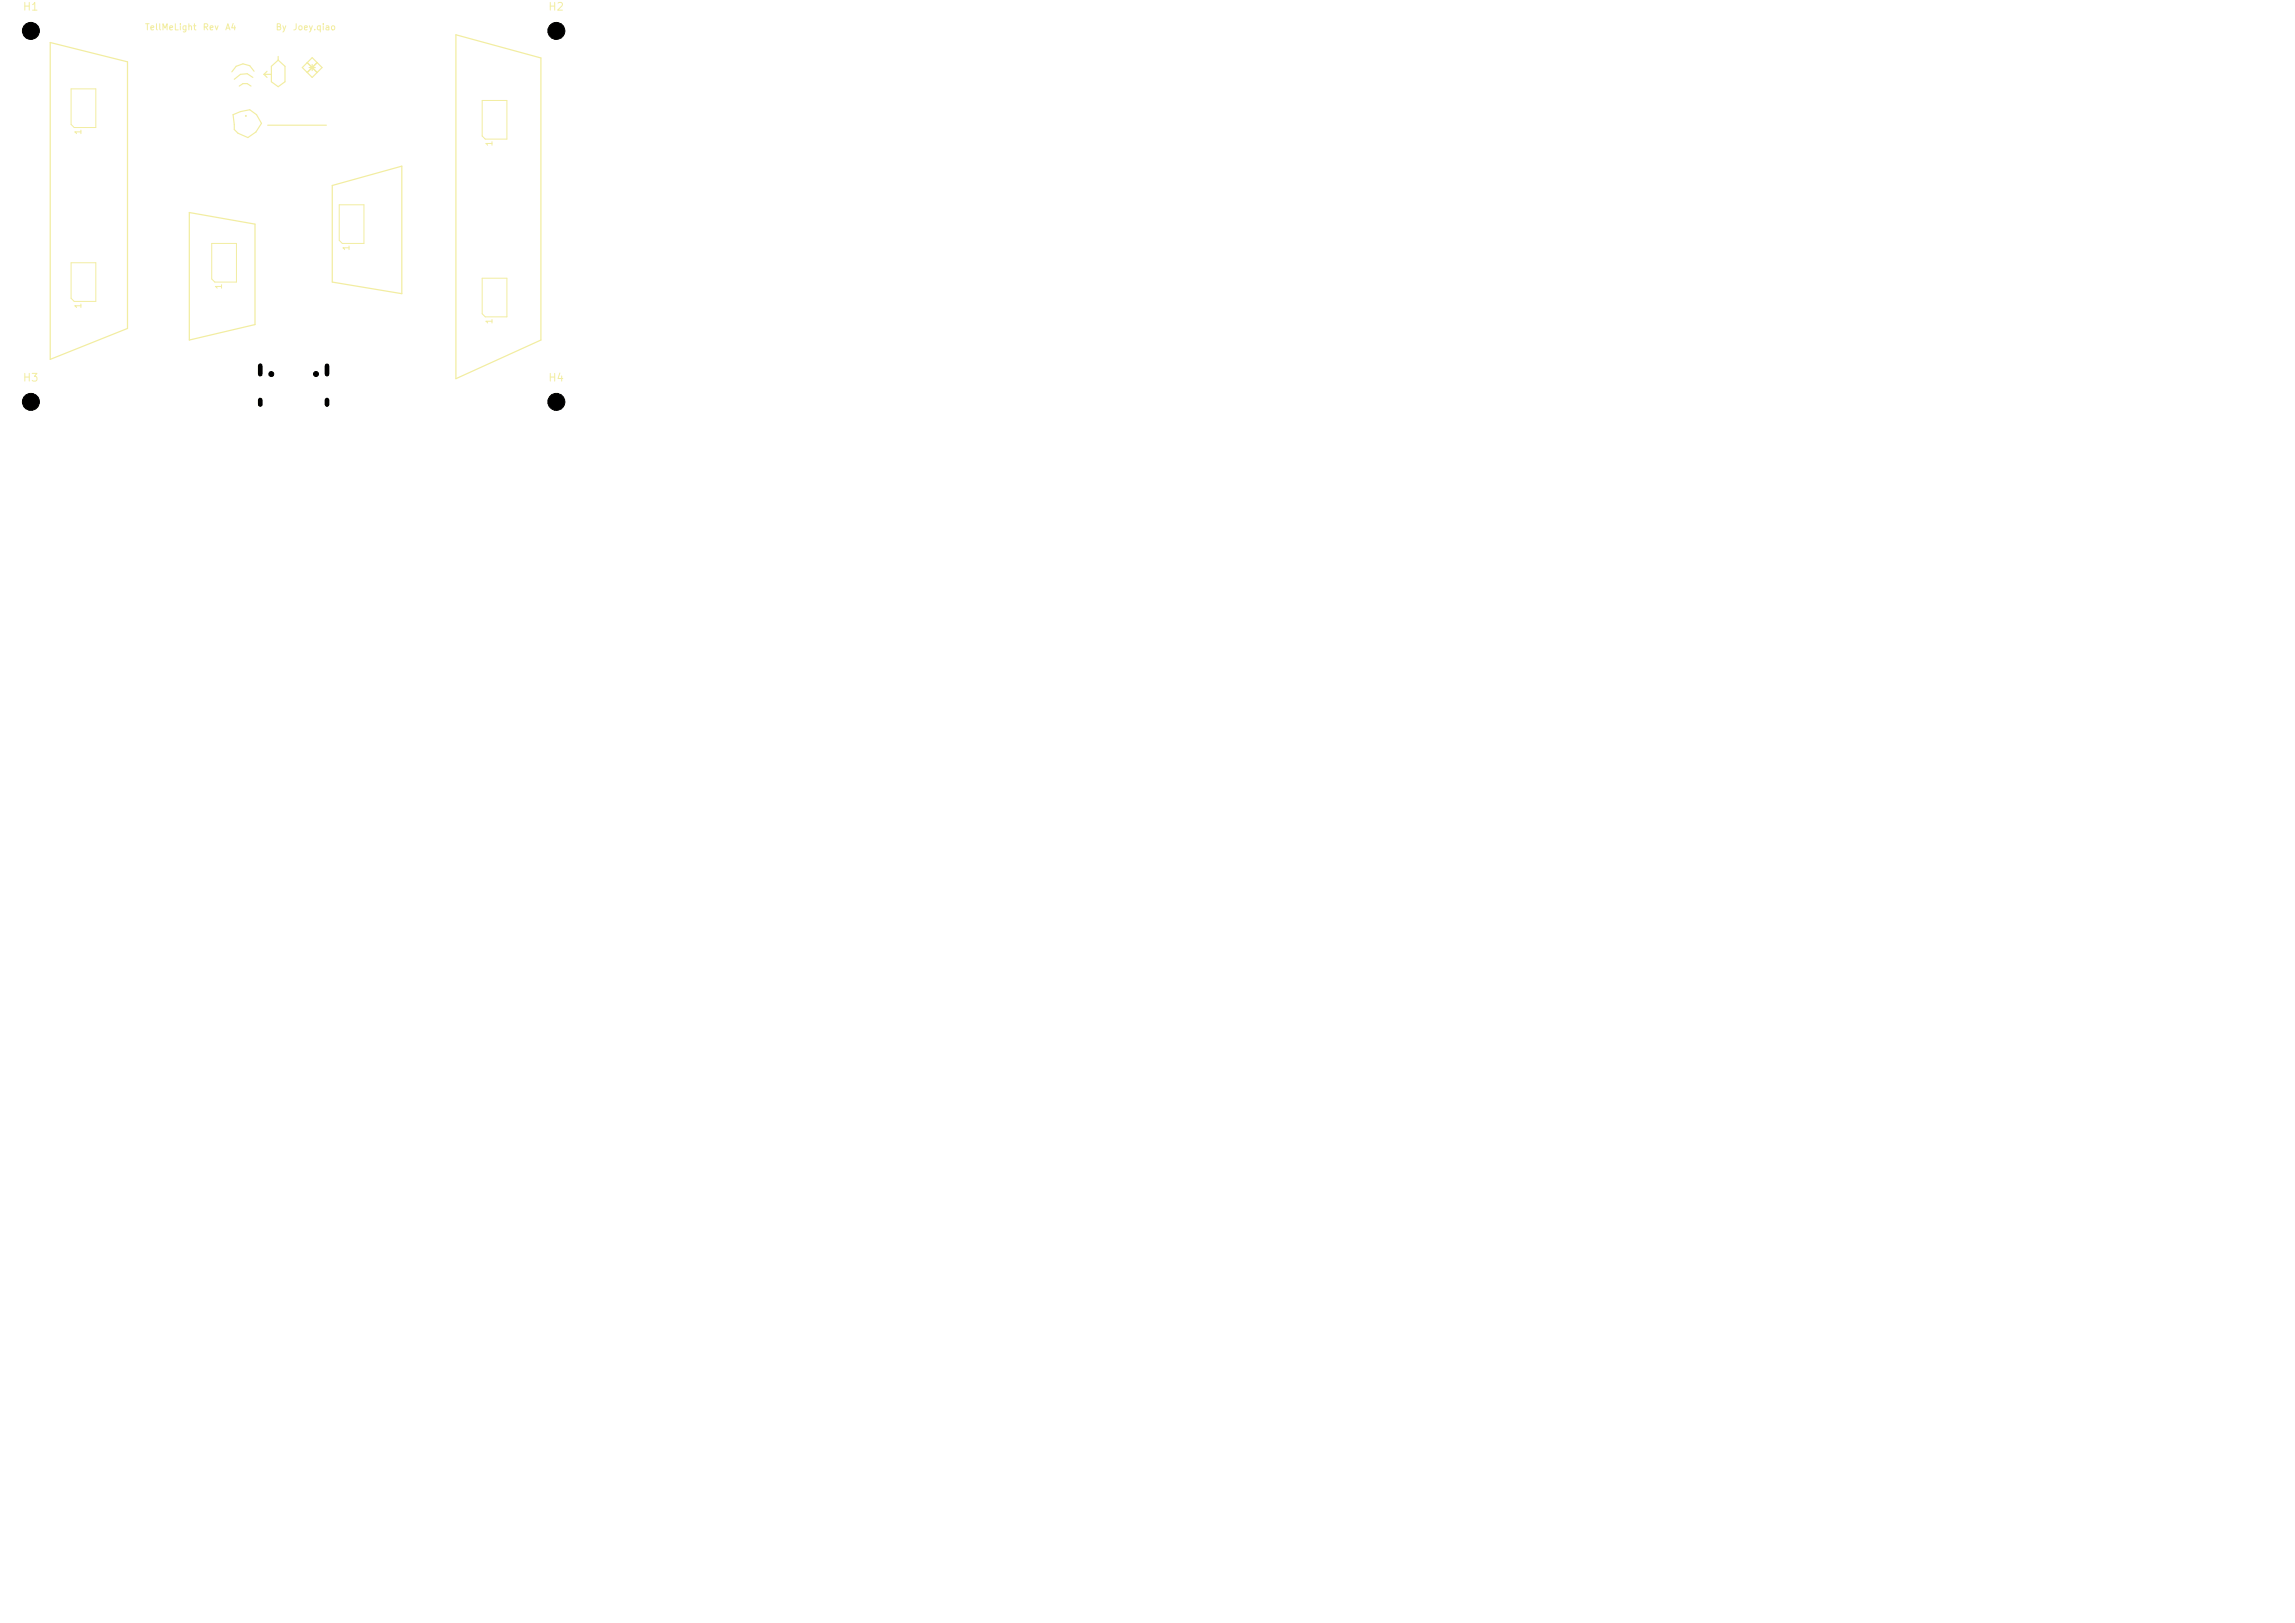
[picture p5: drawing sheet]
<svg xmlns="http://www.w3.org/2000/svg" width="297mm" height="210mm" viewBox="0 0 297 210" stroke-linecap="round" stroke-linejoin="round" font-family="sans-serif">
<defs><g id="words">
<g font-size="1" fill="#f2eda1">
<text x="2.9" y="1.6">H1</text>
<text x="70.9" y="1.6">H2</text>
<text x="2.9" y="49.6">H3</text>
<text x="70.9" y="49.6">H4</text>
</g>
<g font-size=".8" fill="#f2eda1">
<text x="18.7" y="4.1">TellMeLight</text>
<text x="26.2" y="4.1">Rev</text>
<text x="29.1" y="4.1">A4</text>
<text x="35.6" y="4.1">By</text>
<text x="37.8" y="4.1">Joey.qiao</text>
<text x="10.7" y="17.5" transform="rotate(-90 10.7 17.5)">1</text>
<text x="63.9" y="19" transform="rotate(-90 63.9 19)">1</text>
<text x="45.4" y="32.5" transform="rotate(-90 45.4 32.5)">1</text>
<text x="10.7" y="40" transform="rotate(-90 10.7 40)">1</text>
<text x="28.9" y="37.5" transform="rotate(-90 28.9 37.5)">1</text>
<text x="63.9" y="42" transform="rotate(-90 63.9 42)">1</text>
</g>
</g></defs>
<path d="M6.5 5.5l10 2.5v34.5l-10 4zM59 4.5l11 3v36.5l-11 5zM24.5 27.5l8.5 1.5v13l-8.5 2zM43 24l9-2.5v16.5l-9-1.5z" fill="none" stroke="#f2eda1" stroke-width=".16"/>
<g fill="none" stroke="#f2eda1" stroke-width=".15">
<path d="M30.2 14.8l.9-.4 1.2-.2 .9 .6 .6 1.2-.7 1.1-1 .7-1.3-.6-.5-.4zM31 11.1l.4-.3h.6l.5 .3M31.8 15h.1M31.8 14.9v.2M32.7 10l-.7-.5-.9 .1-.8 .7M32.9 9.2l-.6-.7-.9-.2-.8 .3-.6 .7M34.2 9.6l.4 .4M34.2 9.6h.9M34.6 9.2l-.4 .4M34.6 16.2h7.6M35.1 8.6l.9-.8 .9 .8v2l-.9 .6-.9-.6zM36 7.3v.5"/>
<path d="M39.8 8.1l1.2 1.3M40 8.7h.8M40.4 7.5l1.3 1.2-1.3 1.3-1.3-1.3zM40.4 8.3v.8M41 8.1l-1.2 1.3"/>
</g>
<path d="M9.2 11.5h3.2v5h-2.8l-.4-.4zM62.4 13h3.2v5h-2.8l-.4-.4zM9.2 34h3.2v5h-2.8l-.4-.4zM27.4 31.5h3.2v5h-2.8l-.4-.4zM43.9 26.5h3.2v5h-2.8l-.4-.4zM62.4 36h3.2v5h-2.8l-.4-.4z" fill="none" stroke="#f2eda1" stroke-width=".13"/>
<g fill="#000" stroke="#000" stroke-width=".13">
<circle cx="4" cy="4" r="1.1"/>
<circle cx="72" cy="4" r="1.1"/>
<circle cx="4" cy="52" r="1.1"/>
<circle cx="35.1" cy="48.4" r=".32"/>
<circle cx="40.9" cy="48.4" r=".32"/>
<circle cx="72" cy="52" r="1.1"/>
</g>
<path d="M33.7 47.3v1.1M33.7 51.8v.6M42.3 47.3v1.1M42.3 51.8v.6" fill="none" stroke="#000" stroke-width=".6"/>
<use href="#words"/>
</svg>
